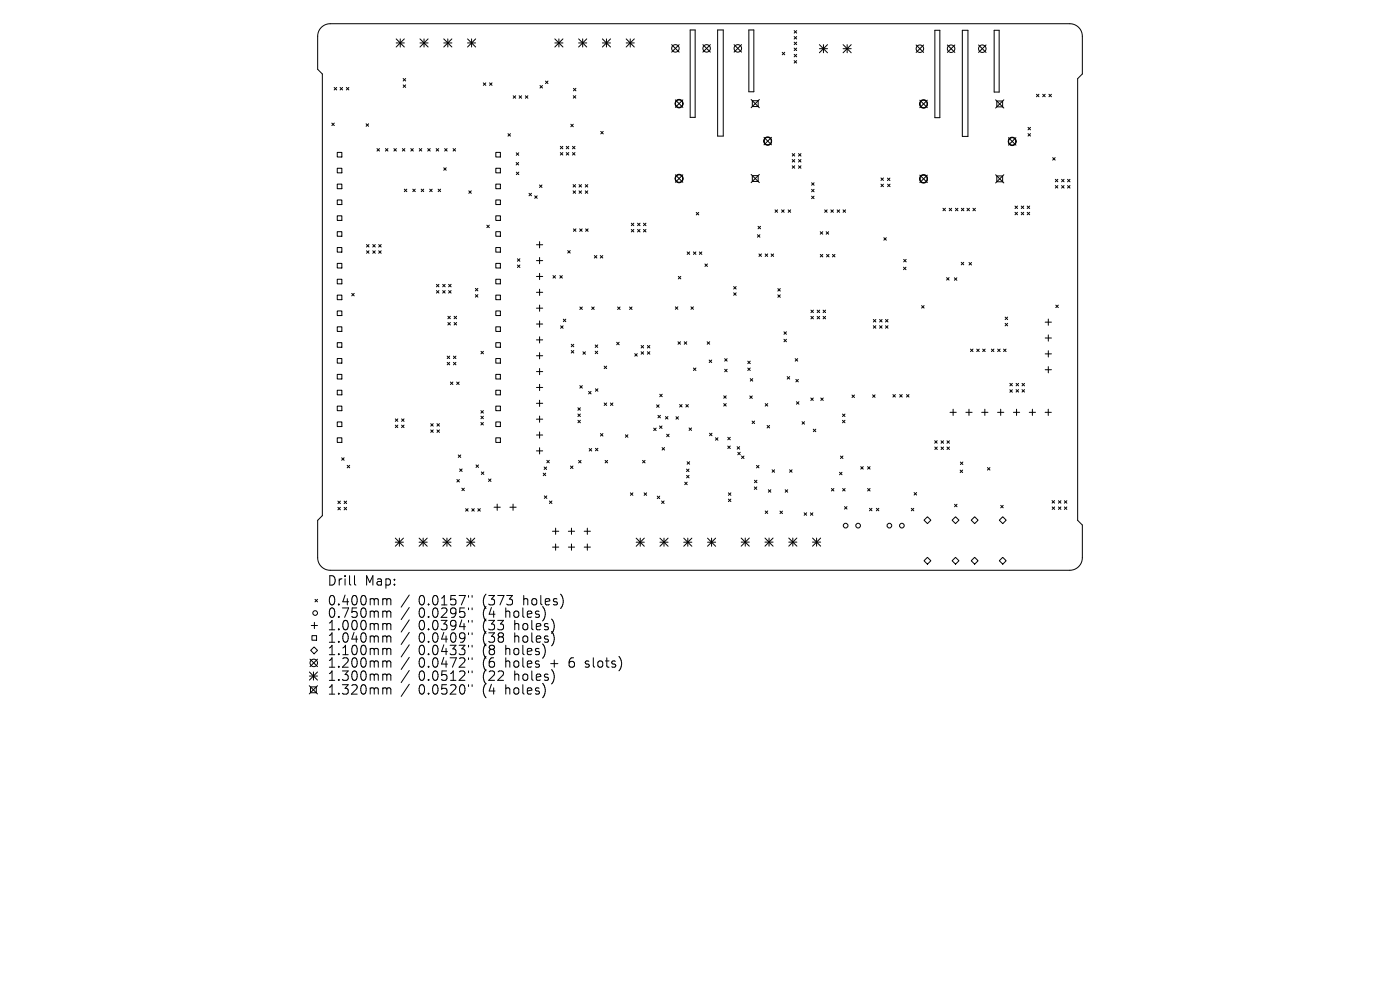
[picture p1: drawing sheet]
<svg xmlns="http://www.w3.org/2000/svg" width="297mm" height="210mm" viewBox="0 0 297 210" stroke-linecap="round" stroke-linejoin="round" font-family="sans-serif">
<defs><g id="words">
<g font-size="2.8">
<text x="69.4" y="124.5">Drill</text>
<text x="77.3" y="124.5">Map:</text>
<text x="69.4" y="128.7">0.400mm</text>
<text x="69.4" y="131.3">0.750mm</text>
<text x="88.6" y="128.7">0.0157&quot;</text>
<text x="88.6" y="131.3">0.0295&quot;</text>
<text x="102.2" y="128.7">(373</text>
<text x="102.2" y="131.3">(4</text>
<text x="107.1" y="131.3">holes)</text>
<text x="110.9" y="128.7">holes)</text>
<text x="69.4" y="133.9">1.000mm</text>
<text x="69.4" y="136.6">1.040mm</text>
<text x="88.6" y="133.9">0.0394&quot;</text>
<text x="88.6" y="136.6">0.0409&quot;</text>
<text x="102.2" y="133.9">(33</text>
<text x="102.2" y="136.6">(38</text>
<text x="109" y="133.9">holes)</text>
<text x="109" y="136.6">holes)</text>
<text x="69.4" y="139.2">1.100mm</text>
<text x="69.4" y="141.9">1.200mm</text>
<text x="88.6" y="139.2">0.0433&quot;</text>
<text x="88.6" y="141.9">0.0472&quot;</text>
<text x="102.2" y="139.2">(8</text>
<text x="102.2" y="141.9">(6</text>
<text x="107.1" y="139.2">holes)</text>
<text x="107.1" y="141.9">holes</text>
<text x="116.7" y="141.9">+</text>
<text x="120.8" y="141.9">6</text>
<text x="124.3" y="141.9">slots)</text>
<text x="69.4" y="144.7">1.300mm</text>
<text x="69.4" y="147.6">1.320mm</text>
<text x="88.6" y="144.7">0.0512&quot;</text>
<text x="88.6" y="147.6">0.0520&quot;</text>
<text x="102.2" y="144.7">(22</text>
<text x="102.2" y="147.6">(4</text>
<text x="107.1" y="147.6">holes)</text>
<text x="109" y="144.7">holes)</text>
</g>
</g></defs>
<g fill="none" stroke="#000" stroke-width=".21">
<path d="M68 5.9l.9-.6 1.1-.3h157a2.65 2.65 0 0 1 2.6 2.7v8l-1 1v93.7l1 1v6.9a2.65 2.65 0 0 1-2.6 2.7h-157a2.65 2.65 0 0 1-2.6-2.7v-7.9l1-1v-93.7l-1-1v-7.4l.2-.7zM70.9 18.6l.5 .5M71.4 18.6l-.5 .5M72.2 18.6l.5 .5M72.7 18.6l-.5 .5M73.5 18.6l.5 .5M74 18.6l-.5 .5M84 8.3l1.8 1.7M84 9.1h1.8M84.9 8.3v1.7M85.5 16.7l.6 .5M85.5 18l.6 .5"/>
<path d="M85.8 8.3l-1.8 1.7M86.1 16.7l-.6 .5M86.1 18l-.6 .5M89.1 9.1h1.7M89.1 8.3l1.7 1.7M90 8.3v1.7M90.8 8.3l-1.7 1.7M94.1 9.1h1.8M94.1 8.3l1.8 1.7M95 8.3v1.7M95.9 8.3l-1.8 1.7M99.2 9.1h1.7"/>
<path d="M99.2 8.3l1.7 1.7M100 8.3v1.7M100.9 8.3l-1.7 1.7M102.5 17.6l.6 .5M103.1 17.6l-.6 .5M103.9 17.6l.5 .5M104.4 17.6l-.5 .5M114.6 18.1l.5 .6M115.1 18.1l-.5 .6M115.7 17.2l.6 .5M116.3 17.2l-.6 .5M117.7 9.1h1.7"/>
<path d="M117.7 8.3l1.7 1.7M118.6 8.3v1.7M119.4 8.3l-1.7 1.7M121.7 18.7l.5 .6M122.2 18.7l-.5 .6M122.8 9.1h1.7M122.8 8.3l1.7 1.7M123.6 8.3v1.7M124.5 8.3l-1.7 1.7M127.8 9.1h1.7M127.8 8.3l1.7 1.7M128.7 8.3v1.7"/>
<path d="M129.5 8.3l-1.7 1.7M132.8 9.1h1.8M132.8 8.3l1.8 1.7M133.7 8.3v1.7M134.6 8.3l-1.8 1.7M142.5 9.5l1.6 1.6M144.1 9.5l-1.6 1.6M146.4 6.4h1.1v18.5h-1.1zM149.1 9.5l1.6 1.6M150.7 9.5l-1.6 1.6M152.2 6.4h1.2v22.5h-1.2zM155.7 9.5l1.6 1.6"/>
<path d="M157.3 9.5l-1.6 1.6M158.9 6.4h1v13.1h-1zM165.9 11.1l.6 .5M166.5 11.1l-.6 .5M168.5 12.9l.5 .5M168.5 6.5l.5 .5M168.5 7.8l.5 .5M168.5 8.9l.5 .6M168.5 10.2l.5 .5M168.5 11.5l.5 .6M169 12.9l-.5 .5M169 6.5l-.5 .5"/>
<path d="M169 7.8l-.5 .5M169 8.9l-.5 .6M169 10.2l-.5 .5M169 11.5l-.5 .6M173.8 9.5l1.7 1.7M173.8 10.3h1.7M174.7 9.5v1.7M175.5 9.5l-1.7 1.7M178.9 10.3h1.7M178.9 9.5l1.7 1.7M179.7 9.5v1.7M180.6 9.5l-1.7 1.7"/>
<path d="M194.4 9.5l1.5 1.6M195.9 9.5l-1.5 1.6M198.3 6.4h1.1v18.6h-1.1zM201 9.5l1.6 1.6M202.6 9.5l-1.6 1.6M204.2 6.4h1.1v22.5h-1.1zM207.6 9.5l1.6 1.6M209.2 9.5l-1.6 1.6M210.9 6.4h1.1v13.1h-1.1zM219.9 20l.5 .5M220.4 20l-.5 .5M221.2 20l.5 .5"/>
<path d="M221.7 20l-.5 .5M222.5 20l.6 .5M223.1 20l-.6 .5M70.4 26.1l.5 .5M70.9 26.1l-.5 .5M71.5 32.3h1v1h-1zM71.5 35.7h1v1h-1zM71.5 39.1h1v.9h-1zM77.7 26.3l.5 .5M78.2 26.3l-.5 .5M80 31.5l.5 .5M80.5 31.5l-.5 .5"/>
<path d="M81.8 31.5l.5 .5M82.3 31.5l-.5 .5M83.6 31.5l.5 .5M84.1 31.5l-.5 .5M85.4 31.5l.5 .5M85.9 31.5l-.5 .5M87.2 31.5l.5 .5M87.7 31.5l-.5 .5M88.9 31.5l.6 .5M89.5 31.5l-.6 .5M90.7 31.5l.6 .5M91.3 31.5l-.6 .5"/>
<path d="M92.5 31.5l.6 .5M93.1 31.5l-.6 .5M94.1 35.6l.6 .5M94.3 31.5l.6 .5M94.7 35.6l-.6 .5M94.9 31.5l-.6 .5M96.1 31.5l.6 .5M96.7 31.5l-.6 .5M105.2 32.3h1v1h-1zM105.2 35.7h1v1h-1zM105.2 39.1h1v.9h-1zM107.8 28.4l.5 .5"/>
<path d="M108.3 28.4l-.5 .5M108.9 20.3l.5 .5M109.4 20.3l-.5 .5M109.5 34.5l.5 .5M109.5 32.4l.5 .5M109.5 36.5l.6 .5M110 34.5l-.5 .5M110 32.4l-.5 .5M110.1 36.5l-.6 .5M110.1 20.3l.6 .5M110.7 20.3l-.6 .5M111.5 20.3l.5 .5"/>
<path d="M112 20.3l-.5 .5M114.5 39.2l.5 .6M115 39.2l-.5 .6M118.9 31l.5 .6M118.9 32.4l.5 .5M119.4 31l-.5 .6M119.4 32.4l-.5 .5M120.1 31l.6 .6M120.1 32.4l.6 .5M120.7 31l-.6 .6M120.7 32.4l-.6 .5M121.1 26.4l.5 .5"/>
<path d="M121.5 32.4l.5 .5M121.5 31l.5 .6M121.6 39.2l.5 .5M121.6 26.4l-.5 .5M121.6 20.3l.5 .5M122 31l-.5 .6M122 32.4l-.5 .5M122.1 39.2l-.5 .5M122.1 20.3l-.5 .5M122.8 39.2l.6 .5M123.4 39.2l-.6 .5M124.2 39.2l.5 .5"/>
<path d="M124.7 39.2l-.5 .5M127.4 27.9l.6 .5M128 27.9l-.6 .5M143.3 37.1l1.6 1.6M143.3 21.2l1.6 1.6M144.9 21.2l-1.6 1.6M144.9 37.1l-1.6 1.6M159.3 21.1l1.8 1.8M159.3 37l1.8 1.7M159.6 21.4h1.2v1.2h-1.2zM159.6 37.3h1.2v1.2h-1.2zM161.1 21.1l-1.8 1.8"/>
<path d="M161.1 37l-1.8 1.7M162.1 29.1l1.6 1.6M163.7 29.1l-1.6 1.6M168.1 32.6l.5 .5M168.1 33.8l.5 .6M168.1 35.2l.5 .5M168.6 32.6l-.5 .5M168.6 33.8l-.5 .6M168.6 35.2l-.5 .5M169.4 33.8l.5 .6M169.4 35.2l.5 .5M169.4 32.6l.5 .5"/>
<path d="M169.9 33.8l-.5 .6M169.9 32.6l-.5 .5M169.9 35.2l-.5 .5M172.2 38.8l.5 .5M172.7 38.8l-.5 .5M186.9 37.7l.5 .6M186.9 39.1l.5 .5M187.4 37.7l-.5 .6M187.4 39.1l-.5 .5M188.3 37.8l.5 .5M188.3 39.1l.5 .5M188.8 37.8l-.5 .5"/>
<path d="M188.8 39.1l-.5 .5M195.1 21.3l1.6 1.5M195.1 37.1l1.6 1.6M196.7 21.3l-1.6 1.5M196.7 37.1l-1.6 1.6M211.2 21.2l1.8 1.7M211.2 37.1l1.8 1.7M211.5 21.4h1.2v1.3h-1.2zM211.5 37.3h1.2v1.3h-1.2zM213 21.2l-1.8 1.7M213 37.1l-1.8 1.7M213.9 29.2l1.6 1.6"/>
<path d="M215.5 29.2l-1.6 1.6M218.1 27l.5 .5M218.1 28.3l.5 .6M218.6 27l-.5 .5M218.6 28.3l-.5 .6M223.3 33.4l.6 .6M223.9 33.4l-.6 .6M223.9 38l.5 .6M223.9 39.4l.5 .5M224.4 38l-.5 .6M224.4 39.4l-.5 .5M225.2 39.4l.5 .5"/>
<path d="M225.2 38l.5 .6M225.7 38l-.5 .6M225.7 39.4l-.5 .5M226.5 38l.5 .6M226.5 39.4l.5 .5M227 38l-.5 .6M227 39.4l-.5 .5M71.5 42.4h1v1h-1zM71.5 45.8h1v1h-1zM71.5 49.1h1v1h-1zM71.5 52.5h1v1h-1zM71.5 55.9h1v.9h-1z"/>
<path d="M71.5 59.2h1v1h-1zM77.8 51.9l.5 .5M77.8 53.2l.5 .5M78.3 51.9l-.5 .5M78.3 53.2l-.5 .5M79.1 53.2l.5 .5M79.1 51.9l.5 .5M79.6 51.9l-.5 .5M79.6 53.2l-.5 .5M80.3 51.9l.6 .5M80.3 53.2l.6 .5M80.9 51.9l-.6 .5"/>
<path d="M80.9 53.2l-.6 .5M85.8 40.1l.5 .6M86.3 40.1l-.5 .6M87.6 40.1l.5 .6M88.1 40.1l-.5 .6M89.4 40.1l.5 .6M89.9 40.1l-.5 .6M91.2 40.1l.5 .6M91.7 40.1l-.5 .6M92.9 40.1l.6 .6M93.5 40.1l-.6 .6M99.5 40.5l.5 .5"/>
<path d="M100 40.5l-.5 .5M103.3 47.8l.5 .5M103.8 47.8l-.5 .5M105.2 42.4h1v1h-1zM105.2 45.8h1v1h-1zM105.2 49.1h1v1h-1zM105.2 52.5h1v1h-1zM105.2 55.9h1v.9h-1zM105.2 59.2h1v1h-1zM109.8 54.9l.5 .5M109.8 56.2l.5 .5M110.3 54.9l-.5 .5"/>
<path d="M110.3 56.2l-.5 .5M112.2 41l.6 .5M112.8 41l-.6 .5M113.4 41.5l.6 .6M113.8 51.9h1.3M113.8 55.3h1.3M113.8 58.6h1.3M114 41.5l-.6 .6M114.5 51.3v1.3M114.5 54.6v1.3M114.5 58v1.3M117.3 58.5l.5 .5"/>
<path d="M117.8 58.5l-.5 .5M118.8 58.5l.5 .5M119.3 58.5l-.5 .5M120.4 53.2l.6 .5M121 53.2l-.6 .5M121.6 40.5l.5 .5M121.7 48.5l.5 .6M122.1 40.5l-.5 .5M122.2 48.5l-.5 .6M122.8 40.5l.6 .5M123 48.5l.5 .6M123.4 40.5l-.6 .5"/>
<path d="M123.5 48.5l-.5 .6M124.2 40.5l.5 .5M124.2 48.5l.6 .6M124.7 40.5l-.5 .5M124.8 48.5l-.6 .6M126.1 54.2l.5 .5M126.6 54.2l-.5 .5M127.3 54.2l.6 .5M127.9 54.2l-.6 .5M133.9 47.3l.6 .6M133.9 48.7l.6 .5M134.5 47.3l-.6 .6"/>
<path d="M134.5 48.7l-.6 .5M135.3 48.7l.5 .5M135.3 47.3l.5 .6M135.8 48.7l-.5 .5M135.8 47.3l-.5 .6M136.5 48.7l.5 .5M136.5 47.3l.5 .6M137 47.3l-.5 .6M137 48.7l-.5 .5M143.9 58.6l.5 .6M144.4 58.6l-.5 .6M145.8 53.4l.5 .6"/>
<path d="M146.3 53.4l-.5 .6M147.1 53.4l.5 .6M147.6 53.4l-.5 .6M147.7 45.1l.5 .5M148.2 45.1l-.5 .5M148.4 53.4l.5 .6M148.9 53.4l-.5 .6M149.6 56l.5 .5M150.1 56l-.5 .5M160.7 49.8l.5 .5M160.8 48l.5 .5M161 53.9l.5 .5"/>
<path d="M161.2 49.8l-.5 .5M161.3 48l-.5 .5M161.5 53.9l-.5 .5M162.3 53.9l.6 .5M162.9 53.9l-.6 .5M163.6 53.9l.5 .5M164.1 53.9l-.5 .5M164.4 44.5l.6 .5M165 44.5l-.6 .5M165.8 44.5l.5 .5M166.3 44.5l-.5 .5M167.2 44.5l.5 .5"/>
<path d="M167.7 44.5l-.5 .5M172.2 40.2l.5 .5M172.2 41.6l.5 .5M172.7 40.2l-.5 .5M172.7 41.6l-.5 .5M174 49.2l.5 .5M174 54l.5 .5M174.5 49.2l-.5 .5M174.5 54l-.5 .5M174.9 44.5l.6 .5M175.3 49.2l.5 .5M175.3 54l.6 .5"/>
<path d="M175.5 44.5l-.6 .5M175.8 49.2l-.5 .5M175.9 54l-.6 .5M176.3 44.5l.5 .5M176.6 54l.5 .5M176.8 44.5l-.5 .5M177.1 54l-.5 .5M177.6 44.5l.5 .5M178.1 44.5l-.5 .5M178.9 44.5l.5 .5M179.4 44.5l-.5 .5M187.5 50.4l.5 .6"/>
<path d="M188 50.4l-.5 .6M191.7 56.7l.5 .5M191.7 55l.5 .6M192.2 56.7l-.5 .5M192.2 55l-.5 .6M200 44.2l.6 .5M200.6 44.2l-.6 .5M200.8 58.9l.5 .5M201.3 58.9l-.5 .5M201.4 44.2l.5 .5M201.9 44.2l-.5 .5M202.5 58.9l.5 .6"/>
<path d="M202.7 44.2l.5 .5M203 58.9l-.5 .6M203.2 44.2l-.5 .5M203.9 55.6l.6 .6M203.9 44.2l.6 .5M204.5 55.6l-.6 .6M204.5 44.2l-.6 .5M205.1 44.2l.6 .5M205.6 55.7l.5 .5M205.7 44.2l-.6 .5M206.1 55.7l-.5 .5M206.4 44.2l.5 .5"/>
<path d="M206.9 44.2l-.5 .5M215.3 43.7l.6 .5M215.3 45l.6 .6M215.9 43.7l-.6 .5M215.9 45l-.6 .6M216.7 45l.5 .6M216.7 43.7l.5 .5M217.2 43.7l-.5 .5M217.2 45l-.5 .6M217.9 43.7l.5 .5M217.9 45l.5 .6M218.4 43.7l-.5 .5"/>
<path d="M218.4 45l-.5 .6M71.5 62.6h1v1h-1zM71.5 66h1v.9h-1zM71.5 69.3h1v1h-1zM71.5 72.7h1v1h-1zM71.5 76.1h1v.9h-1zM71.5 79.4h1v1h-1zM74.6 62.2l.5 .6M75.1 62.2l-.5 .6M92.6 60.3l.5 .5M92.6 61.6l.5 .6M93.1 60.3l-.5 .5"/>
<path d="M93.1 61.6l-.5 .6M93.9 61.6l.5 .6M93.9 60.3l.5 .5M94.4 60.3l-.5 .5M94.4 61.6l-.5 .6M94.9 75.5l.5 .6M94.9 76.9l.5 .5M95 67.1l.5 .5M95 68.4l.5 .5M95.2 60.3l.5 .5M95.2 61.6l.5 .6M95.4 75.5l-.5 .6"/>
<path d="M95.4 76.9l-.5 .5M95.5 67.1l-.5 .5M95.5 68.4l-.5 .5M95.7 60.3l-.5 .5M95.7 61.6l-.5 .6M96.2 75.5l.5 .6M96.2 76.9l.5 .5M96.3 68.4l.6 .5M96.3 67.1l.6 .5M96.7 75.5l-.5 .6M96.7 76.9l-.5 .5M96.9 67.1l-.6 .5"/>
<path d="M96.9 68.4l-.6 .5M100.8 61.2l.6 .5M100.8 62.5l.6 .5M101.4 61.2l-.6 .5M101.4 62.5l-.6 .5M102 74.5l.6 .6M102.6 74.5l-.6 .6M105.2 62.6h1v1h-1zM105.2 66h1v.9h-1zM105.2 69.3h1v1h-1zM105.2 72.7h1v1h-1zM105.2 76.1h1v.9h-1z"/>
<path d="M105.2 79.4h1v1h-1zM113.8 62h1.3M113.8 65.4h1.3M113.8 68.7h1.3M113.8 72.1h1.3M113.8 75.5h1.3M113.8 78.8h1.3M114.5 61.3v1.4M114.5 64.7v1.3M114.5 68.1v1.3M114.5 71.4v1.4M114.5 74.8v1.3"/>
<path d="M114.5 78.2v1.3M118.9 69.1l.6 .5M119.5 69.1l-.6 .5M119.5 67.7l.5 .5M120 67.7l-.5 .5M121.2 73l.5 .6M121.2 74.4l.5 .5M121.7 73l-.5 .6M121.7 74.4l-.5 .5M123 65.1l.5 .6M123.5 65.1l-.5 .6M123.7 74.6l.5 .6"/>
<path d="M124.2 74.6l-.5 .6M125.5 65.1l.6 .6M126.1 65.1l-.6 .6M126.3 74.5l.5 .5M126.3 73.2l.5 .5M126.8 73.2l-.5 .5M126.8 74.5l-.5 .5M128.2 77.7l.5 .5M128.7 77.7l-.5 .5M130.8 72.6l.6 .5M131 65.1l.6 .6M131.4 72.6l-.6 .5"/>
<path d="M131.6 65.1l-.6 .6M133.6 65.1l.5 .6M134.1 65.1l-.5 .6M134.7 75l.5 .5M135.2 75l-.5 .5M136 73.3l.5 .5M136 74.6l.5 .5M136.5 73.3l-.5 .5M136.5 74.6l-.5 .5M137.3 74.6l.6 .5M137.3 73.3l.6 .5M137.9 73.3l-.6 .5"/>
<path d="M137.9 74.6l-.6 .5M143.3 65.1l.5 .5M143.8 65.1l-.5 .5M143.8 72.5l.6 .5M144.4 72.5l-.6 .5M145.2 72.5l.5 .5M145.7 72.5l-.5 .5M146.6 65.1l.5 .5M147.1 78.1l.5 .5M147.1 65.1l-.5 .5M147.6 78.1l-.5 .5M150 72.5l.6 .5"/>
<path d="M150.5 76.4l.5 .5M150.6 72.5l-.6 .5M151 76.4l-.5 .5M153.7 76.1l.6 .5M153.7 78.3l.6 .6M154.3 76.1l-.6 .5M154.3 78.3l-.6 .6M155.6 62.1l.6 .5M155.6 60.8l.6 .5M156.2 60.8l-.6 .5M156.2 62.1l-.6 .5M158.6 76.6l.6 .5"/>
<path d="M158.6 78.1l.6 .5M159.2 76.6l-.6 .5M159.2 78.1l-.6 .5M165 61.2l.5 .5M165 62.5l.5 .6M165.5 61.2l-.5 .5M165.5 62.5l-.5 .6M166.3 70.4l.5 .5M166.3 72l.5 .5M166.8 72l-.5 .5M166.8 70.4l-.5 .5M167 79.9l.5 .5"/>
<path d="M167.5 79.9l-.5 .5M168.7 76.1l.5 .5M169.2 76.1l-.5 .5M172 65.8l.6 .5M172 67.1l.6 .5M172.6 67.1l-.6 .5M172.6 65.8l-.6 .5M173.4 67.1l.5 .5M173.4 65.8l.5 .5M173.9 65.8l-.5 .5M173.9 67.1l-.5 .5M174.6 65.8l.5 .5"/>
<path d="M174.6 67.1l.5 .5M175.1 65.8l-.5 .5M175.1 67.1l-.5 .5M185.3 67.8l.5 .5M185.3 69.1l.5 .5M185.8 67.8l-.5 .5M185.8 69.1l-.5 .5M186.6 69.1l.5 .5M186.6 67.8l.5 .5M187.1 67.8l-.5 .5M187.1 69.1l-.5 .5M187.9 67.8l.5 .5"/>
<path d="M187.9 69.1l.5 .5M188.4 67.8l-.5 .5M188.4 69.1l-.5 .5M195.5 64.8l.5 .6M196 64.8l-.5 .6M205.9 74.1l.5 .5M206.4 74.1l-.5 .5M207.2 74.1l.5 .5M207.7 74.1l-.5 .5M208.5 74.1l.5 .5M209 74.1l-.5 .5M210.3 74.1l.6 .5"/>
<path d="M210.9 74.1l-.6 .5M211.6 74.1l.6 .5M212.2 74.1l-.6 .5M212.9 74.1l.5 .5M213.2 67.3l.6 .5M213.2 68.6l.6 .5M213.4 74.1l-.5 .5M213.8 67.3l-.6 .5M213.8 68.6l-.6 .5M221.7 68.3h1.4M221.7 71.7h1.4M221.7 75.1h1.4"/>
<path d="M221.7 78.4h1.4M222.4 67.7v1.3M222.4 71v1.4M222.4 74.4v1.3M222.4 77.8v1.3M224 64.7l.5 .6M224.5 64.7l-.5 .6M71.5 82.8h1v1h-1zM71.5 86.1h1v1h-1zM71.5 89.5h1v1h-1zM71.5 92.9h1v.9h-1zM72.5 97.1l.5 .5"/>
<path d="M73 97.1l-.5 .5M73.7 98.7l.5 .5M74.2 98.7l-.5 .5M83.9 88.9l.5 .5M83.9 90.2l.5 .5M84.4 88.9l-.5 .5M84.4 90.2l-.5 .5M85.2 90.2l.5 .5M85.2 88.9l.5 .5M85.7 88.9l-.5 .5M85.7 90.2l-.5 .5M91.4 89.9l.5 .5"/>
<path d="M91.4 91.2l.5 .5M91.9 89.9l-.5 .5M91.9 91.2l-.5 .5M92.7 91.2l.5 .5M92.7 89.9l.5 .5M93.2 89.9l-.5 .5M93.2 91.2l-.5 .5M95.6 81l.5 .6M96.1 81l-.5 .6M96.9 81l.5 .6M97.2 96.5l.5 .5M97.4 81l-.5 .6"/>
<path d="M97.5 99.5l.5 .5M97.7 96.5l-.5 .5M98 99.5l-.5 .5M101 98.6l.5 .6M101.5 98.6l-.5 .6M102 87.1l.5 .5M102 88.3l.5 .5M102 89.6l.5 .5M102.5 87.1l-.5 .5M102.5 88.3l-.5 .5M102.5 89.6l-.5 .5M105.2 82.8h1v1h-1z"/>
<path d="M105.2 86.1h1v1h-1zM105.2 89.5h1v1h-1zM105.2 92.9h1v.9h-1zM113.8 82.2h1.3M113.8 85.6h1.3M113.8 88.9h1.3M113.8 92.3h1.3M113.8 95.6h1.3M114.5 81.5v1.4M114.5 84.9v1.3M114.5 88.3v1.3M114.5 91.6v1.3"/>
<path d="M114.5 95v1.3M115.4 99.1l.6 .5M116 99.1l-.6 .5M116 97.7l.5 .5M116.5 97.7l-.5 .5M121 98.9l.6 .5M121.6 98.9l-.6 .5M122.6 86.5l.5 .5M122.6 87.8l.5 .6M122.6 89.1l.5 .6M122.7 97.7l.6 .5M123 81.8l.5 .5"/>
<path d="M123.1 86.5l-.5 .5M123.1 87.8l-.5 .6M123.1 89.1l-.5 .6M123.3 97.7l-.6 .5M123.5 81.8l-.5 .5M124.9 83l.5 .6M125 95.1l.5 .6M125.4 83l-.5 .6M125.5 95.1l-.5 .6M126.3 82.5l.5 .5M126.3 95.1l.5 .5M126.8 82.5l-.5 .5"/>
<path d="M126.8 95.1l-.5 .5M127.4 92l.5 .5M127.9 92l-.5 .5M128.2 85.5l.5 .5M128.4 97.7l.5 .5M128.7 85.5l-.5 .5M128.9 97.7l-.5 .5M129.5 85.5l.5 .5M130 85.5l-.5 .5M132.7 92.2l.5 .6M133.2 92.2l-.5 .6M136.3 97.7l.5 .5"/>
<path d="M136.8 97.7l-.5 .5M138.7 90.8l.5 .5M139.2 90.8l-.5 .5M139.3 85.9l.5 .5M139.6 88.1l.5 .5M139.8 85.9l-.5 .5M139.9 90.4l.5 .5M140 83.6l.5 .6M140.1 88.1l-.5 .5M140.4 90.4l-.5 .5M140.5 94.9l.5 .6M140.5 83.6l-.5 .6"/>
<path d="M141 94.9l-.5 .6M141.2 88.4l.5 .5M141.4 92.1l.6 .5M141.7 88.4l-.5 .5M142 92.1l-.6 .5M143.4 88.4l.5 .5M143.9 88.4l-.5 .5M144.2 85.8l.5 .5M144.7 85.8l-.5 .5M145.5 85.8l.5 .5M145.6 99.5l.6 .5M145.8 97.9l.5 .6"/>
<path d="M146 85.8l-.5 .5M146.2 99.5l-.6 .5M146.2 90.8l.5 .5M146.3 97.9l-.5 .6M146.7 90.8l-.5 .5M150.5 91.9l.6 .5M151.1 91.9l-.6 .5M151.8 92.9l.5 .5M152.3 92.9l-.5 .5M153.5 84l.6 .5M153.5 85.6l.6 .5M154.1 84l-.6 .5"/>
<path d="M154.1 85.6l-.6 .5M154.4 92.8l.5 .5M154.4 94.6l.5 .5M154.9 92.8l-.5 .5M154.9 94.6l-.5 .5M156.4 94.8l.5 .5M156.5 95.9l.5 .6M156.9 94.8l-.5 .5M157 95.9l-.5 .6M157.3 96.7l.5 .6M157.8 96.7l-.5 .6M159.1 84l.5 .5"/>
<path d="M159.2 80.3l.5 .5M159.6 89.3l.5 .6M159.6 84l-.5 .5M159.7 80.3l-.5 .5M160.1 89.3l-.5 .6M160.5 98.7l.5 .6M161 98.7l-.5 .6M162.3 85.6l.6 .5M162.7 90.2l.6 .6M162.9 85.6l-.6 .5M163.3 90.2l-.6 .6M163.8 99.7l.5 .5"/>
<path d="M164.3 99.7l-.5 .5M167.5 99.7l.5 .5M168 99.7l-.5 .5M168.8 80.5l.6 .5M169 85.2l.5 .5M169.4 80.5l-.6 .5M169.5 85.2l-.5 .5M170.2 89.5l.5 .5M170.7 89.5l-.5 .5M172 84.4l.5 .6M172.5 84.4l-.5 .6M172.5 91l.6 .6"/>
<path d="M173.1 91l-.6 .6M174.1 84.4l.6 .6M174.7 84.4l-.6 .6M178.3 96.7l.5 .6M178.7 87.8l.6 .6M178.7 89.2l.6 .5M178.8 96.7l-.5 .6M179.3 87.8l-.6 .6M179.3 89.2l-.6 .5M180.7 83.8l.6 .5M181.3 83.8l-.6 .5M182.6 99l.5 .5"/>
<path d="M183.1 99l-.5 .5M184.1 99l.5 .5M184.6 99l-.5 .5M185.1 83.8l.5 .5M185.6 83.8l-.5 .5M189.4 83.7l.6 .5M190 83.7l-.6 .5M190.9 83.7l.5 .5M191.4 83.7l-.5 .5M192.3 83.7l.5 .5M192.8 83.7l-.5 .5M198.3 93.5l.5 .5"/>
<path d="M198.3 94.8l.5 .6M198.8 93.5l-.5 .5M198.8 94.8l-.5 .6M199.6 94.8l.6 .6M199.6 93.5l.6 .5M200.2 93.5l-.6 .5M200.2 94.8l-.6 .6M200.9 93.5l.5 .5M200.9 94.8l.5 .6M201.4 93.5l-.5 .5M201.4 94.8l-.5 .6M201.5 87.5h1.4"/>
<path d="M202.2 86.8v1.3M203.7 99.7l.5 .5M203.7 98l.6 .5M204.2 99.7l-.5 .5M204.3 98l-.6 .5M204.9 87.5h1.3M205.6 86.8v1.3M208.3 87.5h1.3M208.9 86.8v1.3M209.5 99.2l.5 .5M210 99.2l-.5 .5M211.6 87.5h1.4"/>
<path d="M212.3 86.8v1.3M214.2 81.3l.6 .5M214.2 82.7l.6 .5M214.8 81.3l-.6 .5M214.8 82.7l-.6 .5M215 87.5h1.3M215.6 82.6l.5 .6M215.6 81.3l.5 .5M215.7 86.8v1.3M216.1 81.3l-.5 .5M216.1 82.6l-.5 .6M216.8 81.3l.5 .5"/>
<path d="M216.8 82.6l.5 .6M217.3 81.3l-.5 .5M217.3 82.6l-.5 .6M218.4 87.5h1.3M219 86.8v1.3M221.7 87.5h1.3M222.4 86.8v1.3M71.7 106.3l.5 .5M71.7 107.6l.5 .6M72.2 106.3l-.5 .5M72.2 107.6l-.5 .6M73 107.6l.5 .6"/>
<path d="M73 106.3l.5 .5M73.5 106.3l-.5 .5M73.5 107.6l-.5 .6M83.9 114.2l1.7 1.7M83.9 115h1.7M84.7 114.2v1.7M85.6 114.2l-1.7 1.7M88.9 115h1.7M88.9 114.2l1.7 1.7M89.8 114.2v1.7M90.6 114.2l-1.7 1.7M94 115h1.7"/>
<path d="M94 114.2l1.7 1.7M94.8 114.2v1.7M95.7 114.2l-1.7 1.7M96.9 101.7l.6 .5M97.5 101.7l-.6 .5M98 103.6l.5 .5M98.5 103.6l-.5 .5M98.8 107.9l.5 .5M99 115h1.7M99 114.2l1.7 1.7M99.3 107.9l-.5 .5M99.9 114.2v1.7"/>
<path d="M100.1 107.9l.5 .5M100.6 107.9l-.5 .5M100.7 114.2l-1.7 1.7M101.4 107.9l.5 .5M101.9 107.9l-.5 .5M102.1 100.1l.5 .5M102.6 100.1l-.5 .5M103.6 101.6l.6 .5M104.2 101.6l-.6 .5M104.8 107.6h1.3M105.5 106.9v1.4M108.2 107.6h1.3"/>
<path d="M108.8 106.9v1.4M115.2 100.4l.6 .5M115.5 105.2l.5 .5M115.8 100.4l-.6 .5M116 105.2l-.5 .5M116.6 106.3l.5 .5M117.1 106.3l-.5 .5M117.2 112.7h1.3M117.2 116.1h1.3M117.9 112v1.4M117.9 115.4v1.3M120.6 112.7h1.3"/>
<path d="M120.6 116.1h1.3M121.2 112v1.4M121.2 115.4v1.3M123.9 112.7h1.4M123.9 116.1h1.4M124.6 112v1.4M124.6 115.4v1.3M133.7 104.6l.6 .5M134.3 104.6l-.6 .5M135 115h1.7M135 114.2l1.7 1.7M135.8 114.2v1.7"/>
<path d="M136.6 104.6l.6 .5M136.7 114.2l-1.7 1.7M137.2 104.6l-.6 .5M139.4 105.2l.6 .6M140 105.2l-.6 .6M140 115h1.7M140 114.2l1.7 1.7M140.4 106.3l.5 .5M140.9 114.2v1.7M140.9 106.3l-.5 .5M141.7 114.2l-1.7 1.7M145.1 115h1.7"/>
<path d="M145.1 114.2l1.7 1.7M145.3 102.3l.5 .5M145.7 100.8l.5 .6M145.8 102.3l-.5 .5M145.9 114.2v1.7M146.2 100.8l-.5 .6M146.8 114.2l-1.7 1.7M150.1 115h1.7M150.1 114.2l1.7 1.7M151 114.2v1.7M151.8 114.2l-1.7 1.7M154.5 105.9l.6 .5"/>
<path d="M154.5 104.6l.6 .5M155.1 104.6l-.6 .5M155.1 105.9l-.6 .5M157.2 114.1l1.8 1.8M157.2 115h1.8M158.1 114.1v1.8M159 114.1l-1.8 1.8M160 103.3l.6 .5M160.1 101.9l.5 .5M160.6 103.3l-.6 .5M160.6 101.9l-.5 .5M162.3 115h1.7"/>
<path d="M162.3 114.1l1.7 1.8M162.3 108.4l.6 .5M162.9 108.4l-.6 .5M163 103.9l.5 .5M163.1 114.1v1.8M163.5 103.9l-.5 .5M164 114.1l-1.7 1.8M165.5 108.4l.5 .6M166 108.4l-.5 .6M166.6 103.9l.5 .5M167.1 103.9l-.5 .5M167.3 114.1l1.8 1.8"/>
<path d="M167.3 115h1.8M168.2 114.1v1.8M169.1 114.1l-1.8 1.8M170.6 108.8l.5 .5M171.1 108.8l-.5 .5M171.9 108.8l.5 .5M172.4 114.1l1.7 1.8M172.4 115h1.7M172.4 108.8l-.5 .5M173.2 114.1v1.8M174.1 114.1l-1.7 1.8M176.4 103.6l.5 .6"/>
<path d="M176.9 103.6l-.5 .6M178.1 100.2l.5 .5M178.6 100.2l-.5 .5M178.8 103.6l.5 .6M179.2 107.5l.5 .5M179.3 103.6l-.5 .6M179.7 107.5l-.5 .5M184.1 103.6l.5 .6M184.5 107.8l.5 .6M184.6 103.6l-.5 .6M185 107.8l-.5 .6M185.9 107.8l.5 .6"/>
<path d="M186.4 107.8l-.5 .6M193.3 107.8l.6 .6M193.9 107.8l-.6 .6M193.9 104.5l.6 .5M194.5 104.5l-.6 .5M196 119l.8-.8 .7 .8-.7 .7zM196.8 109.6l.7 .7-.7 .8-.8-.8zM202.5 107l.5 .5M202.7 109.6l.7 .7-.7 .8-.7-.8zM202.7 118.2l.7 .8-.7 .7-.7-.7zM203 107l-.5 .5M206 119l.8-.8 .7 .8-.7 .7z"/>
<path d="M206.8 109.6l.7 .7-.7 .8-.8-.8zM212 119l.7-.8 .8 .8-.8 .7zM212.3 107.2l.5 .5M212.7 109.6l.8 .7-.8 .8-.7-.8zM212.8 107.2l-.5 .5M223.2 106.2l.5 .5M223.2 107.5l.5 .6M223.7 106.2l-.5 .5M223.7 107.5l-.5 .6M224.5 107.5l.6 .6M224.5 106.2l.6 .5M225.1 106.2l-.6 .5"/>
<path d="M225.1 107.5l-.6 .6M225.8 107.5l.5 .6M225.8 106.2l.5 .5M226.3 106.2l-.5 .5M226.3 107.5l-.5 .6M65.8 139.8l1.6 1.6M66 132.7h1.4M66.2 134.8h1v1h-1zM66.6 137.2l.8 .8-.8 .7-.7-.7zM66.7 132v1.3M66.8 127.1l.6 .6M67.4 127.1l-.6 .6"/>
<path d="M67.4 139.8l-1.6 1.6M75.2 122.1v1.7l.3 .3M81.5 127l.5 .1 .1 .2M81.5 129.6h.3l.3 .3M81.5 132.3h.3l.3 .3M81.5 134.9h.3l.3 .3M81.5 137.5l.5 .1 .1 .2M82.1 127.3l.2-.3 .5 .1 .1 1.2M82.1 127.3v1M82.1 129.9v1.1M82.1 132.6v1M82.1 135.2v1"/>
<path d="M82.1 137.8v1.1M82.1 129.9l.2-.3 .5 .1 .1 1.3M82.1 132.6l.2-.3 .5 .1 .1 1.2M82.1 135.2l.2-.3 .5 .1 .1 1.2M82.1 137.8l.2-.3 .5 .1 .1 1.3M86.8 126.2l-1.7 2.6M86.8 128.9l-1.7 2.5M86.8 131.5l-1.7 2.6M86.8 134.1l-1.7 2.6M86.8 136.8l-1.7 2.6M86.8 139.4l-1.7 2.6M99.4 126.3v.4"/>
<path d="M99.4 129v.3M99.4 131.6v.4M99.4 134.2v.4M99.4 136.9v.4M99.4 139.5v.4M100.2 126.3v.4M100.2 129v.3M100.2 131.6v.4M100.2 134.2v.4M100.2 136.9v.4M100.2 139.5v.4M107.5 126.3h1.2l-.6 .8"/>
<path d="M108.6 127.3v.8M115.7 130l-.2 1.1M115.7 137.9l-.3 1.4M117.3 131.7l.3 .9-.3 1.4M117.3 134.3l.3 1-.3 1.3M119.2 126.4l.3 1-.3 1.3M65.6 145.5l1.8 1.7M65.6 142.5l1.8 1.8M65.6 143.4h1.8M65.9 145.7h1.2v1.2h-1.2zM66.5 142.5v1.8M67.4 142.5l-1.8 1.8"/>
<path d="M67.4 145.5l-1.8 1.7M81.5 140.2l.5 .1 .1 .2M81.5 143h.3l.3 .3M81.5 145.9l.5 .1 .1 .2M82.1 140.5v1M82.1 143.3v1M82.1 146.2v1M82.1 140.5l.2-.3 .5 .1 .1 1.2M82.1 143.3l.2-.3 .5 .1 .1 1.2M82.1 146.2l.2-.3 .5 .1 .1 1.2M86.8 142.2l-1.7 2.6M86.8 145.2l-1.7 2.5"/>
<path d="M99.4 142.3v.4M99.4 145.2v.4M100.2 142.3v.4M100.2 145.2v.4M115.6 145.8l.1 .9-.3 .9M117.4 142.6l.2 1.2-.3 .9M131.8 140.1v1.3"/>
<circle cx="143.3" cy="10.3" r=".79"/>
<circle cx="149.9" cy="10.3" r=".79"/>
<circle cx="156.5" cy="10.3" r=".79"/>
<circle cx="195.1" cy="10.3" r=".79"/>
<circle cx="201.8" cy="10.3" r=".79"/>
<circle cx="208.4" cy="10.3" r=".79"/>
<circle cx="144.1" cy="37.9" r=".79"/>
<circle cx="144.1" cy="22" r=".79"/>
<circle cx="162.9" cy="29.9" r=".79"/>
<circle cx="195.9" cy="22" r=".79"/>
<circle cx="195.9" cy="37.9" r=".79"/>
<circle cx="214.7" cy="30" r=".79"/>
<circle cx="179.4" cy="111.5" r=".5"/>
<circle cx="182" cy="111.5" r=".5"/>
<circle cx="188.7" cy="111.5" r=".5"/>
<circle cx="191.3" cy="111.5" r=".5"/>
<circle cx="66.9" cy="130" r=".5"/>
<circle cx="66.6" cy="140.6" r=".79"/>
</g>
<g fill="none" stroke="#000" stroke-width=".26">
<circle cx="144" cy="22" r=".84"/>
<circle cx="144" cy="37.9" r=".84"/>
<circle cx="162.8" cy="29.9" r=".84"/>
<circle cx="195.9" cy="22" r=".84"/>
<circle cx="195.9" cy="37.9" r=".84"/>
<circle cx="214.7" cy="30" r=".84"/>
</g>
<use href="#words"/>
</svg>
